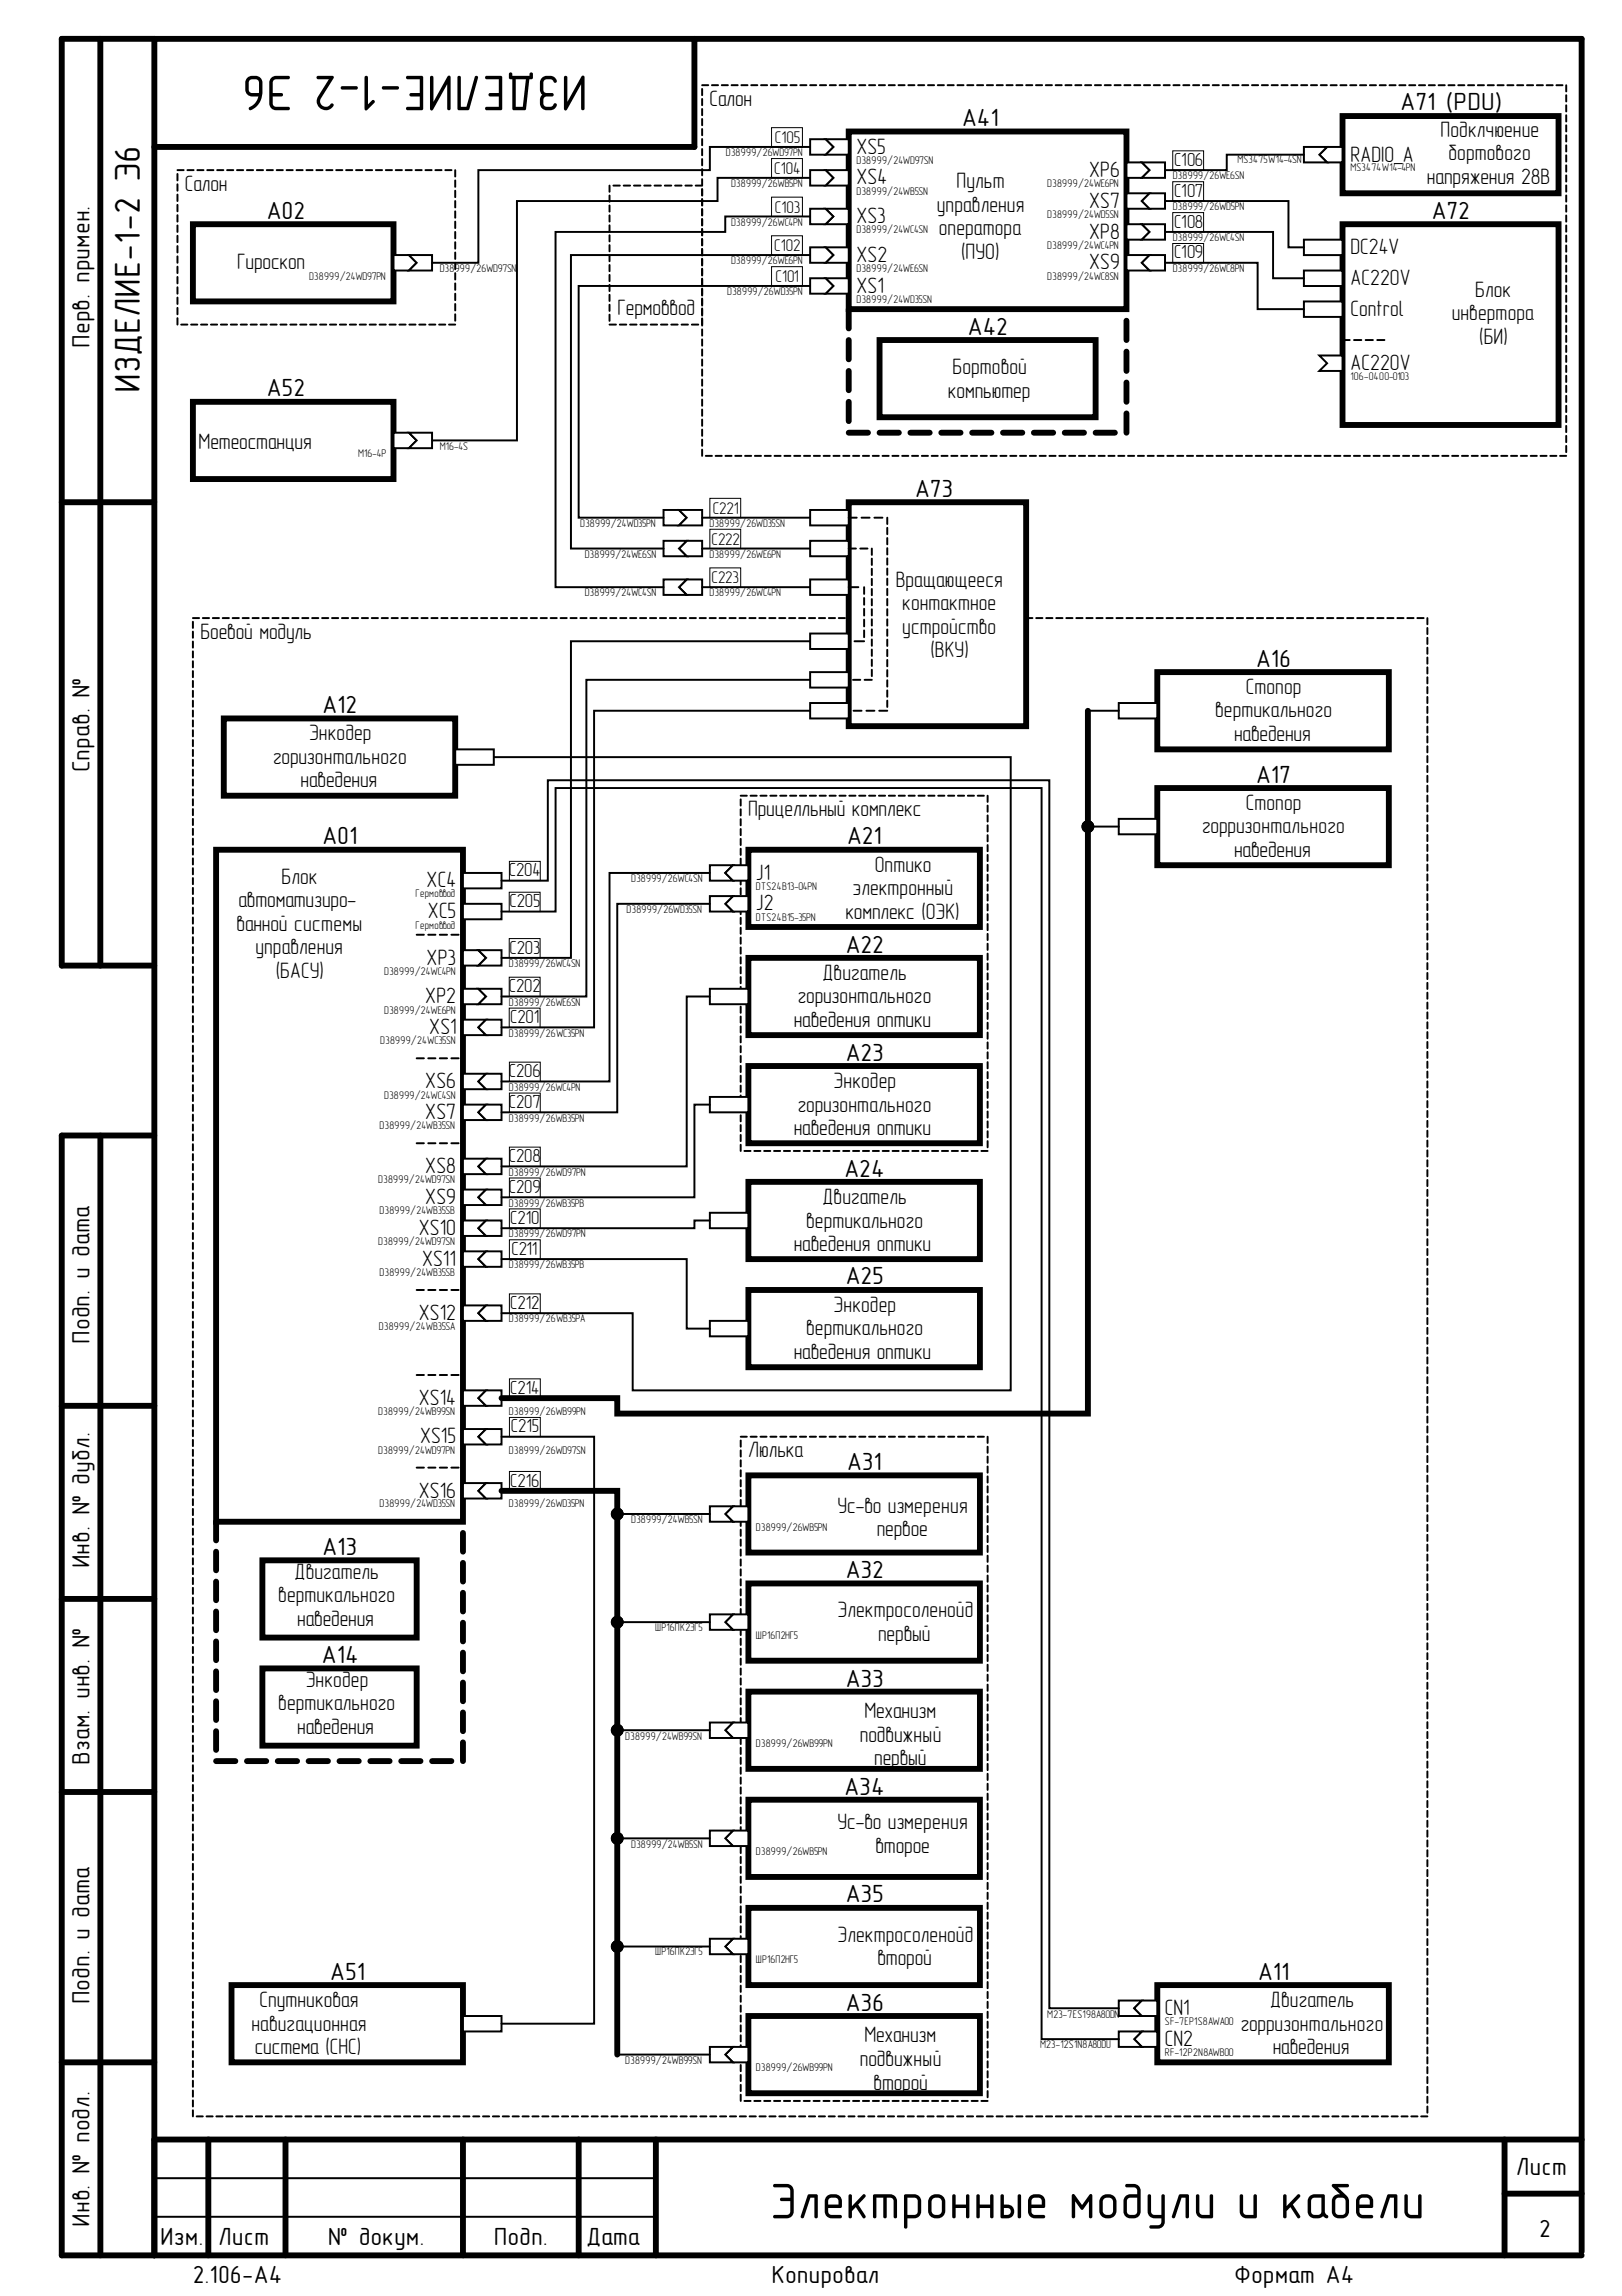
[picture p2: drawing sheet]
<svg xmlns="http://www.w3.org/2000/svg" width="210mm" height="297mm" viewBox="0 0 210 297" stroke-linecap="round" stroke-linejoin="round" font-family="sans-serif">
<defs><g id="words">
<g font-size="6.5">
<text x="76.1" y="9.8" transform="rotate(-180 76.1 9.8)">ИЗДЕЛИЕ-1-2 Э6</text>
<text x="99.6" y="287">Электронные модули и кабели</text>
</g>
<text font-size="4.7" x="18.1" y="50.8" transform="rotate(-90 18.1 50.8)">ИЗДЕЛИЕ-1-2 Э6</text>
<g font-size="3.2">
<text x="124.5" y="16.3">A41</text>
<text x="181.2" y="14.3">A71 (PDU)</text>
<text x="34.5" y="28.3">A02</text>
<text x="185.2" y="28.3">A72</text>
<text x="11.6" y="45" transform="rotate(-90 11.6 45)">Перв. примен.</text>
<text x="125.2" y="43.3">A42</text>
<text x="34.5" y="51.3">A52</text>
<text x="118.4" y="64.3">A73</text>
<text x="162.5" y="86.3">A16</text>
<text x="41.7" y="92.3">A12</text>
<text x="11.6" y="99.9" transform="rotate(-90 11.6 99.9)">Справ. №</text>
<text x="162.5" y="101.3">A17</text>
<text x="41.7" y="109.2">A01</text>
<text x="109.6" y="109.2">A21</text>
<text x="109.4" y="123.3">A22</text>
<text x="109.4" y="137.2">A23</text>
<text x="109.2" y="152.2">A24</text>
<text x="109.4" y="166.2">A25</text>
<text x="11.6" y="173.9" transform="rotate(-90 11.6 173.9)">Подп. и дата</text>
<text x="109.6" y="190.2">A31</text>
<text x="11.6" y="202.9" transform="rotate(-90 11.6 202.9)">Инв. № дубл.</text>
<text x="41.7" y="201.2">A13</text>
<text x="109.4" y="204.2">A32</text>
<text x="41.6" y="215.2">A14</text>
<text x="109.4" y="218.2">A33</text>
<text x="11.6" y="228.4" transform="rotate(-90 11.6 228.4)">Взам. инв. №</text>
<text x="109.2" y="232.2">A34</text>
<text x="109.4" y="246.1">A35</text>
<text x="42.7" y="256.1">A51</text>
<text x="162.8" y="256.1">A11</text>
<text x="11.6" y="259.3" transform="rotate(-90 11.6 259.3)">Подп. и дата</text>
<text x="109.4" y="260.2">A36</text>
<text x="196.2" y="281.4">Лист</text>
<text x="11.6" y="288.1" transform="rotate(-90 11.6 288.1)">Инв. № подл.</text>
<text x="20.7" y="290.4">Изм.</text>
<text x="28.2" y="290.4">Лист</text>
<text x="42.4" y="290.4">№ докум.</text>
<text x="63.9" y="290.4">Подп.</text>
<text x="75.8" y="290.4">Дата</text>
<text x="199.2" y="289.4">2</text>
<text x="24.9" y="295.4">2.106-A4</text>
<text x="99.9" y="295.4">Копировал</text>
<text x="159.7" y="295.4">Формат А4</text>
</g>
<g font-size="2.9">
<text x="91.8" y="13.7">Салон</text>
<text x="186.4" y="17.7">Подклчюение</text>
<text x="110.8" y="23.9">XS4</text>
<text x="110.8" y="19.9">XS5</text>
<text x="140.9" y="22.8">XP6</text>
<text x="174.8" y="20.9">RADIO_A</text>
<text x="184.7" y="23.8">напряжения 28В</text>
<text x="187.4" y="20.7">бортового</text>
<text x="23.9" y="24.7">Салон</text>
<text x="110.8" y="28.8">XS3</text>
<text x="121.2" y="27.4">управления</text>
<text x="123.8" y="24.4">Пульт</text>
<text x="140.9" y="26.9">XS7</text>
<text x="30.7" y="34.9">Гироскоп</text>
<text x="110.8" y="33.8">XS2</text>
<text x="121.5" y="30.5">оператора</text>
<text x="124.4" y="33.5">(ПУО)</text>
<text x="140.9" y="30.9">XP8</text>
<text x="140.9" y="34.9">XS9</text>
<text x="174.8" y="32.9">DC24V</text>
<text x="79.9" y="40.7">Гермоввод</text>
<text x="110.8" y="37.9">XS1</text>
<text x="174.8" y="36.9">AC220V</text>
<text x="174.8" y="40.9">Control</text>
<text x="187.9" y="41.5">инвертора</text>
<text x="190.9" y="38.4">Блок</text>
<text x="174.8" y="47.9">AC220V</text>
<text x="191.4" y="44.5">(БИ)</text>
<text x="122.7" y="51.4">компьютер</text>
<text x="123.3" y="48.4">Бортовой</text>
<text x="25.7" y="58">Метеостанция</text>
<text x="115.9" y="75.9">Вращающееся</text>
<text x="26" y="82.7">Боевой модуль</text>
<text x="116.8" y="78.9">контактное</text>
<text x="116.8" y="82">устройство</text>
<text x="120.4" y="85">(ВКУ)</text>
<text x="161.2" y="89.8">Стопор</text>
<text x="40" y="95.8">Энкодер</text>
<text x="157.3" y="92.8">вертикального</text>
<text x="159.7" y="95.9">наведения</text>
<text x="35.3" y="98.8">горизонтального</text>
<text x="38.9" y="101.9">наведения</text>
<text x="96.8" y="105.6">Прицелльный комплекс</text>
<text x="155.6" y="107.8">горризонтального</text>
<text x="161.2" y="104.7">Стопор</text>
<text x="97.8" y="113.8">J1</text>
<text x="113.2" y="112.8">Оптико</text>
<text x="159.7" y="110.8">наведения</text>
<text x="30.9" y="117.3">автоматизиро-</text>
<text x="36.4" y="114.3">Блок</text>
<text x="55.2" y="114.8">XC4</text>
<text x="55.4" y="118.8">XС5</text>
<text x="97.8" y="117.8">J2</text>
<text x="109.4" y="118.9">комплекс (ОЭК)</text>
<text x="110.3" y="115.8">электронный</text>
<text x="30.6" y="120.4">ванной системы</text>
<text x="33.1" y="123.4">управления</text>
<text x="55.2" y="124.8">XP3</text>
<text x="35.7" y="126.5">(БАСУ)</text>
<text x="55" y="129.8">XP2</text>
<text x="103.2" y="129.8">горизонтального</text>
<text x="106.4" y="126.7">Двигатель</text>
<text x="55.5" y="133.8">XS1</text>
<text x="102.7" y="132.8">наведения оптики</text>
<text x="55" y="140.8">XS6</text>
<text x="103.2" y="143.8">горизонтального</text>
<text x="107.9" y="140.8">Энкодер</text>
<text x="55" y="144.8">XS7</text>
<text x="102.7" y="146.9">наведения оптики</text>
<text x="55" y="151.8">XS8</text>
<text x="55" y="155.8">XS9</text>
<text x="106.4" y="155.8">Двигатель</text>
<text x="54.2" y="159.7">XS10</text>
<text x="102.7" y="161.9">наведения оптики</text>
<text x="104.3" y="158.8">вертикального</text>
<text x="54.6" y="163.8">XS11</text>
<text x="54.2" y="170.7">XS12</text>
<text x="104.3" y="172.8">вертикального</text>
<text x="107.9" y="169.7">Энкодер</text>
<text x="102.7" y="175.8">наведения оптики</text>
<text x="54.2" y="181.7">XS14</text>
<text x="54.4" y="186.7">XS15</text>
<text x="96.8" y="188.5">Люлька</text>
<text x="54.2" y="193.8">XS16</text>
<text x="108.4" y="195.7">Ус-во измерения</text>
<text x="113.5" y="198.7">первое</text>
<text x="36" y="207.3">вертикального</text>
<text x="38.1" y="204.2">Двигатель</text>
<text x="108.4" y="209.2">Электросоленойд</text>
<text x="38.5" y="210.3">наведения</text>
<text x="113.6" y="212.3">первый</text>
<text x="36" y="221.3">вертикального</text>
<text x="39.6" y="218.2">Энкодер</text>
<text x="38.5" y="224.3">наведения</text>
<text x="111.3" y="225.3">подвижный</text>
<text x="111.9" y="222.3">Механизм</text>
<text x="113.1" y="228.4">первый</text>
<text x="108.4" y="236.6">Ус-во измерения</text>
<text x="113.3" y="239.7">второе</text>
<text x="108.4" y="251.2">Электросоленойд</text>
<text x="113.5" y="254.2">второй</text>
<text x="32.6" y="262.7">навигационная</text>
<text x="33.6" y="259.7">Спутниковая</text>
<text x="150.7" y="260.7">CN1</text>
<text x="160.6" y="262.7">горризонтального</text>
<text x="164.4" y="259.7">Двигатель</text>
<text x="33" y="265.8">система (СНС)</text>
<text x="111.3" y="267.3">подвижный</text>
<text x="111.9" y="264.2">Механизм</text>
<text x="150.7" y="264.7">CN2</text>
<text x="164.7" y="265.8">наведения</text>
<text x="113" y="270.3">второй</text>
</g>
<g font-size="2.5">
<text x="151.9" y="21.5">С106</text>
<text x="151.9" y="25.5">С107</text>
<text x="151.9" y="29.4">С108</text>
<text x="151.9" y="33.4">С109</text>
<text x="65.9" y="113.4">С204</text>
<text x="65.9" y="117.3">С205</text>
<text x="65.9" y="123.4">С203</text>
<text x="65.9" y="128.3">С202</text>
<text x="66" y="132.4">С201</text>
<text x="65.9" y="139.3">С206</text>
<text x="65.9" y="143.3">С207</text>
<text x="65.9" y="150.3">С208</text>
<text x="65.9" y="154.3">С209</text>
<text x="66" y="158.4">С210</text>
<text x="66.2" y="162.4">С211</text>
<text x="66" y="169.4">С212</text>
<text x="66" y="180.3">С214</text>
<text x="66.1" y="185.3">С215</text>
<text x="66" y="192.3">С216</text>
</g>
<g font-size="2.2">
<text x="100.2" y="22.5">С104</text>
<text x="100.3" y="18.5">С105</text>
<text x="100.3" y="27.5">С103</text>
<text x="100.2" y="32.5">С102</text>
<text x="100.4" y="36.5">С101</text>
<text x="92.1" y="70.5">С222</text>
<text x="92.2" y="66.5">С221</text>
<text x="92.1" y="75.5">С223</text>
</g>
<g font-size="1.4">
<text x="93.9" y="20.2">D38999/26WD97PN</text>
<text x="110.8" y="21.2">D38999/24WD97SN</text>
<text x="151.8" y="23.2">D38999/26WE6SN</text>
<text x="160.1" y="21.1">MS3475W14-4SN</text>
<text x="174.8" y="22.2">MS3474W14-4PN</text>
<text x="94.6" y="29.2">D38999/26WC4PN</text>
<text x="94.6" y="24.2">D38999/26WB5PN</text>
<text x="110.8" y="25.2">D38999/24WB5SN</text>
<text x="135.5" y="24.2">D38999/24WE6PN</text>
<text x="135.5" y="28.2">D38999/24WD5SN</text>
<text x="151.8" y="27.2">D38999/26WD5PN</text>
<text x="56.9" y="35.2">D38999/26WD97SN</text>
<text x="94.6" y="34.2">D38999/26WE6PN</text>
<text x="110.8" y="35.2">D38999/24WE6SN</text>
<text x="110.8" y="30.2">D38999/24WC4SN</text>
<text x="135.5" y="32.2">D38999/24WC4PN</text>
<text x="151.8" y="31.2">D38999/26WC4SN</text>
<text x="151.8" y="35.2">D38999/26WC8PN</text>
<text x="40" y="36.2">D38999/24WD97PN</text>
<text x="94.1" y="38.2">D38999/26WD35PN</text>
<text x="110.8" y="39.2">D38999/24WD35SN</text>
<text x="135.5" y="36.2">D38999/24WC8SN</text>
<text x="174.8" y="49.2">106-0400-0103</text>
<text x="46.3" y="59.1">M16-4P</text>
<text x="56.9" y="58.2">M16-4S</text>
<text x="75.1" y="68.2">D38999/24WD35PN</text>
<text x="91.8" y="68.2">D38999/26WD35SN</text>
<text x="75.7" y="72.2">D38999/24WE6SN</text>
<text x="75.7" y="77.2">D38999/24WC4SN</text>
<text x="91.8" y="72.2">D38999/26WE6PN</text>
<text x="91.8" y="77.2">D38999/26WC4PN</text>
<text x="53.8" y="116.1">Гермоввод</text>
<text x="81.1" y="118.1">D38999/26WD35SN</text>
<text x="81.7" y="114.1">D38999/26WC4SN</text>
<text x="97.8" y="115.1">DTS24B13-04PN</text>
<text x="97.8" y="119.1">DTS24B15-35PN</text>
<text x="53.8" y="120.1">Гермоввод</text>
<text x="65.9" y="125.1">D38999/26WC4SN</text>
<text x="49.7" y="126.1">D38999/24WC4PN</text>
<text x="49.7" y="131.1">D38999/24WE6PN</text>
<text x="65.9" y="130.1">D38999/26WE6SN</text>
<text x="49.2" y="135.1">D38999/24WC35SN</text>
<text x="65.9" y="134.1">D38999/26WC35PN</text>
<text x="49.7" y="142.1">D38999/24WC4SN</text>
<text x="65.9" y="141.1">D38999/26WC4PN</text>
<text x="49.1" y="146.1">D38999/24WB35SN</text>
<text x="65.9" y="145.1">D38999/26WB35PN</text>
<text x="49" y="153.1">D38999/24WD97SN</text>
<text x="65.9" y="152.1">D38999/26WD97PN</text>
<text x="49" y="161.1">D38999/24WD97SN</text>
<text x="49.1" y="157.1">D38999/24WB35SB</text>
<text x="65.9" y="156.1">D38999/26WB35PB</text>
<text x="65.9" y="160.1">D38999/26WD97PN</text>
<text x="49.1" y="165.1">D38999/24WB35SB</text>
<text x="65.9" y="164.1">D38999/26WB35PB</text>
<text x="49" y="172.1">D38999/24WB35SA</text>
<text x="65.9" y="171.1">D38999/26WB35PA</text>
<text x="49" y="183.1">D38999/24WB99SN</text>
<text x="65.9" y="183.1">D38999/26WB99PN</text>
<text x="49" y="188.1">D38999/24WD97PN</text>
<text x="65.9" y="188.1">D38999/26WD97SN</text>
<text x="49.1" y="195">D38999/24WD35SN</text>
<text x="65.9" y="195">D38999/26WD35PN</text>
<text x="81.7" y="197.1">D38999/24WB5SN</text>
<text x="97.8" y="198.1">D38999/26WB5PN</text>
<text x="84.8" y="211">ШР16ПК2ЭГ5</text>
<text x="97.8" y="212">ШР16П2НГ5</text>
<text x="80.9" y="225.1">D38999/24WB99SN</text>
<text x="97.8" y="226.1">D38999/26WB99PN</text>
<text x="81.7" y="239">D38999/24WB5SN</text>
<text x="97.8" y="240">D38999/26WB5PN</text>
<text x="84.8" y="253">ШР16ПК2ЭГ5</text>
<text x="97.8" y="254">ШР16П2НГ5</text>
<text x="135.5" y="261">M23-7ES198A80DN</text>
<text x="150.7" y="262">SF-7EP1S8AWA00</text>
<text x="80.9" y="267">D38999/24WB99SN</text>
<text x="97.8" y="268">D38999/26WB99PN</text>
<text x="134.6" y="265">M23-12S1N8A80DU</text>
<text x="150.7" y="266">RF-12P2N8AWB00</text>
</g>
</g></defs>
<g fill="none" stroke="#000" stroke-width=".76">
<path d="M13 5v119.9M20 5v286.8M89.9 5v14h-69.9M8 65h12M20 124.9h-12v-119.9h196.7v286.3M13 146.9v144.9M20 146.9h-12v144.9h196.7M8 181.9h12M8 206.9h12M8 231.8h12M8 266.8h12M20 276.8h184.7"/>
<path d="M27 276.8v15M36.9 276.8v15M59.9 276.8v15M74.9 276.8v15M84.9 276.8v15M194.7 276.8v15M194.7 283.8h10"/>
</g>
<path d="M20 286.8h64.9M20 281.8h64.9" fill="none" stroke="#000" stroke-width=".25"/>
<path d="M96.9 109.9h29.9v10h-29.9z" fill-rule="evenodd" fill="#fff"/>
<path d="M96.9 109.9h29.9v10h-29.9z" fill="none" stroke="#000" stroke-width=".76"/>
<path d="M91.9 111.9h3l-1 1 1 1h-3z" fill-rule="evenodd" fill="#fff"/>
<g fill="none" stroke="#000" stroke-width=".25">
<path d="M91.9 111.9h3l-1 1 1 1h-3zM95.9 185.9h.7M95.9 186.4v.8M95.9 187.6v.8M95.9 188.9v.8M95.9 190.2v.8M95.9 191.5v.8M95.9 192.8v.8M95.9 194v.9M95.9 195.3v.8M95.9 196.6v.8M95.9 197.9v.8"/>
<path d="M95.9 199.2v.8M97.1 185.9h.8M98.4 185.9h.8M99.7 185.9h.8M101 185.9h.8M102.3 185.9h.7M103.5 185.9h.8M104.8 185.9h.8M106.1 185.9h.8M107.4 185.9h.8M108.6 185.9h.8M109.9 185.9h.8"/>
<path d="M111.2 185.9h.8M112.5 185.9h.8M113.7 185.9h.8M115 185.9h.8M116.3 185.9h.8M117.6 185.9h.8M118.9 185.9h.8M120.1 185.9h.8M121.4 185.9h.8M122.7 185.9h.8M124 185.9h.8M125.2 185.9h.9"/>
<path d="M126.5 185.9h.8M127.8 185.9v.8M127.8 187.2v.8M127.8 188.4v.8M127.8 189.7v.8M127.8 191v.8M127.8 192.3v.8M127.8 193.6v.8M127.8 194.9v.8M127.8 196.1v.8M127.8 197.4v.8M127.8 198.7v.8"/>
<path d="M127.8 200v.8M95.9 200.5v.8M95.9 201.7v.9M95.9 203v.8M95.9 204.3v.8M95.9 205.6v.8M95.9 206.9v.8M95.9 208.2v.8M95.9 209.4v.8M95.9 210.7v.8M95.9 212v.8M95.9 213.3v.8"/>
<path d="M95.9 214.6v.8M95.9 215.9v.8M95.9 217.1v.8M95.9 218.4v.8M95.9 219.7v.8M127.8 201.3v.8M127.8 202.6v.8M127.8 203.8v.8M127.8 205.1v.8M127.8 206.4v.8M127.8 207.7v.8M127.8 209v.8"/>
<path d="M127.8 210.2v.8M127.8 211.5v.8M127.8 212.8v.8M127.8 214.1v.8M127.8 215.4v.8M127.8 216.7v.8M127.8 217.9v.8M127.8 219.2v.8M95.9 221v.8M95.9 222.3v.8M95.9 223.5v.8M95.9 224.8v.8"/>
<path d="M95.9 226.1v.8M95.9 227.4v.8M95.9 228.7v.8M95.9 230v.8M95.9 231.2v.8M95.9 232.5v.8M95.9 233.8v.8M95.9 235.1v.8M95.9 236.4v.8M95.9 237.7v.8M95.9 238.9v.8M127.8 220.5v.8"/>
<path d="M127.8 221.8v.8M127.8 223.1v.8M127.8 224.3v.9M127.8 225.6v.8M127.8 226.9v.8M127.8 228.2v.8M127.8 229.5v.8M127.8 230.8v.8M127.8 232v.9M127.8 233.3v.8M127.8 234.6v.8M127.8 235.9v.8"/>
<path d="M127.8 237.2v.8M127.8 238.5v.8M127.8 239.7v.8M95.9 240.2v.8M95.9 241.5v.8M95.9 242.8v.8M95.9 244.1v.8M95.9 245.4v.8M95.9 246.6v.8M95.9 247.9v.8M95.9 249.2v.8M95.9 250.5v.8"/>
<path d="M95.9 251.8v.8M95.9 253v.8M95.9 254.3v.8M95.9 255.6v.8M95.9 256.9v.8M95.9 258.2v.8M95.9 259.5v.8M127.8 241v.8M127.8 242.3v.8M127.8 243.6v.8M127.8 244.9v.8M127.8 246.2v.8"/>
<path d="M127.8 247.4v.8M127.8 248.7v.8M127.8 250v.8M127.8 251.3v.8M127.8 252.6v.8M127.8 253.8v.8M127.8 255.1v.8M127.8 256.4v.8M127.8 257.7v.8M127.8 259v.8M95.9 260.7v.8M95.9 262v.8"/>
<path d="M95.9 263.3v.8M95.9 264.6v.8M95.9 265.9v.8M95.9 267.2v.8M95.9 268.4v.8M95.9 269.7v.8M95.9 271v.8M96.3 271.8h.8M97.6 271.8h.8M98.9 271.8h.8M100.2 271.8h.8M101.4 271.8h.9"/>
<path d="M102.7 271.8h.8M104 271.8h.8M105.3 271.8h.8M106.6 271.8h.8M107.8 271.8h.8M109.1 271.8h.8M110.4 271.8h.8M111.7 271.8h.8M112.9 271.8h.8M114.2 271.8h.8M115.5 271.8h.8M116.8 271.8h.8"/>
<path d="M118.1 271.8h.8M119.3 271.8h.8M120.6 271.8h.8M121.9 271.8h.8M123.2 271.8h.8M124.5 271.8h.7M125.7 271.8h.8M127 271.8h.8M127.8 260.3v.8M127.8 261.5v.8M127.8 262.8v.8M127.8 264.1v.8"/>
<path d="M127.8 265.4v.8M127.8 266.7v.8M127.8 268v.8M127.8 269.2v.8M127.8 270.5v.8"/>
</g>
<path d="M109.8 17h36v23h-36z" fill-rule="evenodd" fill="#fff"/>
<path d="M109.8 17h36v23h-36z" fill="none" stroke="#000" stroke-width=".76"/>
<path d="M173.7 29h28v26h-28z" fill-rule="evenodd" fill="#fff"/>
<path d="M173.7 29h28v26h-28z" fill="none" stroke="#000" stroke-width=".76"/>
<path d="M173.7 15h28v10h-28z" fill-rule="evenodd" fill="#fff"/>
<path d="M173.7 15h28v10h-28z" fill="none" stroke="#000" stroke-width=".76"/>
<g fill="none" stroke="#000" stroke-width=".25">
<path d="M95.9 102.9h.7M95.9 103.4v.8M95.9 104.7v.8M95.9 106v.8M95.9 107.2v.8M95.9 108.5v.8M95.9 109.8v.8M95.9 111.1v.8M95.9 112.4v.8M95.9 113.6v.8M95.9 114.9v.8M95.9 116.2v.8"/>
<path d="M95.9 117.5v.8M95.9 118.7v.8M97.1 102.9h.8M98.4 102.9h.8M99.7 102.9h.8M101 102.9h.8M102.2 102.9h.8M103.5 102.9h.8M104.8 102.9h.8M106.1 102.9h.8M107.4 102.9h.8M108.6 102.9h.8"/>
<path d="M109.9 102.9h.8M111.2 102.9h.8M112.5 102.9h.8M113.7 102.9h.8M115 102.9h.8M116.3 102.9h.8M117.6 102.9h.8M118.9 102.9h.8M120.1 102.9h.8M121.4 102.9h.8M122.7 102.9h.8M124 102.9h.8"/>
<path d="M125.2 102.9h.8M126.5 102.9h.8M127.8 102.9v.8M127.8 104.2v.8M127.8 105.5v.8M127.8 106.8v.8M127.8 108v.8M127.8 109.3v.8M127.8 110.6v.8M127.8 111.9v.8M127.8 113.2v.8M127.8 114.4v.8"/>
<path d="M127.8 115.7v.8M127.8 117v.8M127.8 118.3v.8M127.8 119.5v.8M95.9 120v.8M95.9 121.3v.8M95.9 122.6v.8M95.9 123.8v.8M95.9 125.1v.8M95.9 126.4v.8M95.9 127.7v.8M95.9 129v.8"/>
<path d="M95.9 130.2v.8M95.9 131.5v.8M95.9 132.8v.8M95.9 134.1v.8M95.9 135.3v.8M95.9 136.6v.8M95.9 137.9v.8M95.9 139.2v.8M127.8 120.8v.8M127.8 122.1v.8M127.8 123.4v.8M127.8 124.6v.8"/>
<path d="M127.8 125.9v.8M127.8 127.2v.8M127.8 128.5v.8M127.8 129.8v.8M127.8 131v.8M127.8 132.3v.8M127.8 133.6v.8M127.8 134.9v.8M127.8 136.1v.8M127.8 137.4v.8M127.8 138.7v.8M127.8 140v.8"/>
<path d="M95.9 140.4v.8M95.9 141.7v.8M95.9 143v.8M95.9 144.3v.8M95.9 145.6v.7M95.9 146.8v.8M95.9 148.1v.8M96.3 148.9h.8M97.6 148.9h.8M98.9 148.9h.8M100.2 148.9h.8M101.4 148.9h.8"/>
<path d="M102.7 148.9h.8M104 148.9h.8M105.3 148.9h.8M106.6 148.9h.8M107.8 148.9h.8M109.1 148.9h.8M110.4 148.9h.8M111.7 148.9h.8M112.9 148.9h.8M114.2 148.9h.8M115.5 148.9h.8M116.8 148.9h.8"/>
<path d="M118.1 148.9h.8M119.3 148.9h.8M120.6 148.9h.8M121.9 148.9h.8M123.2 148.9h.8M124.4 148.9h.8M125.7 148.9h.8M127 148.9h.8M127.8 141.2v.8M127.8 142.5v.8M127.8 143.8v.8M127.8 145.1v.8"/>
<path d="M127.8 146.3v.8M127.8 147.6v.8"/>
</g>
<path d="M28 109.9h31.9v87h-31.9z" fill-rule="evenodd" fill="#fff"/>
<path d="M28 109.9h31.9v87h-31.9z" fill="none" stroke="#000" stroke-width=".76"/>
<path d="M25 52h25.9v10h-25.9z" fill-rule="evenodd" fill="#fff"/>
<path d="M25 52h25.9v10h-25.9z" fill="none" stroke="#000" stroke-width=".76"/>
<path d="M113.8 44h28v10h-28z" fill-rule="evenodd" fill="#fff"/>
<path d="M113.8 44h28v10h-28z" fill="none" stroke="#000" stroke-width=".76"/>
<path d="M34 215.8h19.9v10h-19.9z" fill-rule="evenodd" fill="#fff"/>
<path d="M34 215.8h19.9v10h-19.9z" fill="none" stroke="#000" stroke-width=".76"/>
<path d="M34 201.9h19.9v10h-19.9z" fill-rule="evenodd" fill="#fff"/>
<g fill="none" stroke="#000" stroke-width=".76">
<path d="M28 196.9v2.4M59.9 198.3v2.4M28 200.7v2.5M28 204.6v2.4M28 208.5v2.4M28 212.4v2.4M28 216.2v2.4M34 201.9h19.9v10h-19.9zM59.9 202.2v2.4M59.9 206.1v2.4M59.9 209.9v2.5M59.9 213.8v2.4"/>
<path d="M59.9 217.7v2.4M28 220.1v2.4M28 224v2.4M28 227.8h2.5M32 227.8h2.5M35.9 227.8h2.5M39.9 227.8h2.5M43.9 227.8h2.5M47.9 227.8h2.5M51.9 227.8h2.5M55.9 227.8h2.5M59.9 221.5v2.5"/>
<path d="M59.9 225.4v2.4"/>
</g>
<path d="M96.9 246.8h29.9v10h-29.9z" fill-rule="evenodd" fill="#fff"/>
<path d="M96.9 246.8h29.9v10h-29.9z" fill="none" stroke="#000" stroke-width=".76"/>
<path d="M96.9 260.8h29.9v10h-29.9z" fill-rule="evenodd" fill="#fff"/>
<path d="M96.9 260.8h29.9v10h-29.9z" fill="none" stroke="#000" stroke-width=".76"/>
<path d="M96.9 190.9h29.9v10h-29.9z" fill-rule="evenodd" fill="#fff"/>
<path d="M96.9 190.9h29.9v10h-29.9z" fill="none" stroke="#000" stroke-width=".76"/>
<path d="M96.9 218.8h29.9v10h-29.9z" fill-rule="evenodd" fill="#fff"/>
<path d="M96.9 218.8h29.9v10h-29.9z" fill="none" stroke="#000" stroke-width=".76"/>
<path d="M96.9 204.9h29.9v10h-29.9z" fill-rule="evenodd" fill="#fff"/>
<path d="M96.9 204.9h29.9v10h-29.9z" fill="none" stroke="#000" stroke-width=".76"/>
<path d="M96.9 232.8h29.9v10h-29.9z" fill-rule="evenodd" fill="#fff"/>
<path d="M96.9 232.8h29.9v10h-29.9z" fill="none" stroke="#000" stroke-width=".76"/>
<path d="M25 29h25.9v10h-25.9z" fill-rule="evenodd" fill="#fff"/>
<g fill="none" stroke="#000" stroke-width=".76">
<path d="M25 29h25.9v10h-25.9zM109.8 40v2.5M109.8 44v2.5M109.8 48v2.5M109.8 52v2.5M109.8 56h2.5M113.8 56h2.5M117.8 56h2.5M121.8 56h2.5M125.8 56h2.5M129.8 56h2.5M133.8 56h2.5"/>
<path d="M137.8 56h2.5M141.8 56h2.5M145.8 41.5v2.5M145.8 45.5v2.5M145.8 49.5v2.5M145.8 53.5v2.5"/>
</g>
<g fill="none" stroke="#000" stroke-width=".25">
<path d="M90.9 11h.8M90.9 11.5v.8M90.9 12.8v.8M90.9 14.1v.8M90.9 15.4v.8M90.9 16.7v.8M90.9 18v.8M90.9 19.3v.8M92.1 11h.8M93.4 11h.8M94.7 11h.8M95.9 11h.8"/>
<path d="M97.2 11h.8M98.5 11h.8M99.8 11h.7M101 11h.8M102.3 11h.8M103.6 11h.8M104.8 11h.8M106.1 11h.8M107.4 11h.8M108.6 11h.8M109.9 11h.8M111.2 11h.8"/>
<path d="M112.5 11h.8M113.7 11h.8M115 11h.8M116.3 11h.8M117.5 11h.8M118.8 11h.8M120.1 11h.8M121.4 11h.8M122.6 11h.8M123.9 11h.8M125.2 11h.8M126.4 11h.8"/>
<path d="M127.7 11h.8M129 11h.8M130.3 11h.8M131.5 11h.8M132.8 11h.8M134.1 11h.8M135.3 11h.8M136.6 11h.8M137.9 11h.8M139.2 11h.7M140.4 11h.8M141.7 11h.8"/>
<path d="M143 11h.8M144.2 11h.8M145.5 11h.8M146.8 11h.8M148 11h.8M149.3 11h.8M150.6 11h.8M151.9 11h.8M153.1 11h.8M154.4 11h.8M155.7 11h.8M156.9 11h.8"/>
<path d="M158.2 11h.8M159.5 11h.8M160.8 11h.7M162 11h.8M163.3 11h.8M164.6 11h.8M165.8 11h.8M167.1 11h.8M168.4 11h.8M169.6 11h.8M170.9 11h.8M172.2 11h.8"/>
<path d="M173.5 11h.8M174.7 11h.8M176 11h.8M177.3 11h.8M178.5 11h.8M179.8 11h.8M181.1 11h.8M182.4 11h.8M183.6 11h.8M184.9 11h.8M186.2 11h.8M187.4 11h.8"/>
<path d="M188.7 11h.8M190 11h.8M191.2 11h.8M192.5 11h.8M193.8 11h.8M195.1 11h.8M196.3 11h.8M197.6 11h.8M198.9 11h.8M200.1 11h.8M201.4 11h.8M202.7 11v.8"/>
<path d="M202.7 12.3v.8M202.7 13.6v.8M202.7 14.9v.8M202.7 16.2v.8M202.7 17.5v.8M202.7 18.8v.8M78.9 24v.8M78.9 25.3v.8M78.9 26.6v.8M78.9 27.9v.8M78.9 29.1v.8M78.9 30.4v.8"/>
<path d="M78.9 31.7v.8M78.9 33v.8M78.9 34.3v.8M78.9 35.6v.8M78.9 36.9v.8M78.9 38.1v.8M78.9 39.4v.8M79.4 24h.8M80.7 24h.8M82 24h.9M83.4 24h.8M84.7 24h.8"/>
<path d="M86 24h.9M87.4 24h.8M88.7 24h.8M90 24h.9M90.9 20.6v.8M90.9 21.9v.8M90.9 23.2v.8M90.9 24.5v.8M90.9 25.8v.8M90.9 27.1v.8M90.9 28.3v.9M90.9 29.6v.9"/>
<path d="M90.9 30.9v.9M90.9 32.2v.9M90.9 33.5v.9M90.9 34.8v.8M90.9 36v.9M90.9 37.3v.9M90.9 38.6v.9M90.9 39.9v.9M202.7 20.1v.8M202.7 21.4v.8M202.7 22.7v.8M202.7 24v.8"/>
<path d="M202.7 25.3v.8M202.7 26.6v.8M202.7 27.9v.8M202.7 29.2v.8M202.7 30.5v.8M202.7 31.8v.8M202.7 33.1v.8M202.7 34.4v.8M202.7 35.6v.9M202.7 36.9v.9M202.7 38.2v.9M202.7 39.5v.8"/>
<path d="M78.9 40.7v.8M78.9 42h.8M80.2 42h.8M81.5 42h.9M82.9 42h.8M84.2 42h.8M85.5 42h.9M86.9 42h.8M88.2 42h.8M89.5 42h.9M90.9 41.2v.9M90.9 42.6v.8"/>
<path d="M90.9 43.9v.8M90.9 45.2v.8M90.9 46.5v.8M90.9 47.8v.8M90.9 49.1v.8M90.9 50.4v.8M90.9 51.7v.8M90.9 53v.8M90.9 54.3v.8M90.9 55.6v.8M90.9 56.9v.8M90.9 58.2v.8"/>
<path d="M91.3 59h.8M92.6 59h.8M93.9 59h.8M95.1 59h.8M96.4 59h.8M97.7 59h.8M99 59h.8M100.2 59h.8M101.5 59h.8M102.8 59h.8M104 59h.8M105.3 59h.8"/>
<path d="M106.6 59h.8M107.9 59h.7M109.1 59h.8M110.4 59h.8M111.7 59h.8M112.9 59h.8M114.2 59h.8M115.5 59h.8M116.8 59h.7M118 59h.8M119.3 59h.8M120.6 59h.8"/>
<path d="M121.8 59h.8M123.1 59h.8M124.4 59h.8M125.6 59h.8M126.9 59h.8M128.2 59h.8M129.5 59h.8M130.7 59h.8M132 59h.8M133.3 59h.8M134.5 59h.8M135.8 59h.8"/>
<path d="M137.1 59h.8M138.4 59h.8M139.6 59h.8M140.9 59h.8M142.2 59h.8M143.4 59h.8M144.7 59h.8M146 59h.8M147.3 59h.7M148.5 59h.8M149.8 59h.8M151.1 59h.8"/>
<path d="M152.3 59h.8M153.6 59h.8M154.9 59h.8M156.1 59h.8M157.4 59h.8M158.7 59h.8M160 59h.8M161.2 59h.8M162.5 59h.8M163.8 59h.8M165 59h.8M166.3 59h.8"/>
<path d="M167.6 59h.8M168.9 59h.7M170.1 59h.8M171.4 59h.8M172.7 59h.8M173.9 59h.8M175.2 59h.8M176.5 59h.8M177.8 59h.7M179 59h.8M180.3 59h.8M181.6 59h.8"/>
<path d="M182.8 59h.8M184.1 59h.8M185.4 59h.8M186.6 59h.8M187.9 59h.8M189.2 59h.8M190.5 59h.7M191.7 59h.8M193 59h.8M194.3 59h.8M195.5 59h.8M196.8 59h.8"/>
<path d="M198.1 59h.8M199.4 59h.7M200.6 59h.8M201.9 59h.8M202.7 40.8v.8M202.7 42.1v.8M202.7 43.4v.8M202.7 44.7v.8M202.7 46v.8M202.7 47.3v.8M202.7 48.6v.8M202.7 49.9v.8"/>
<path d="M202.7 51.2v.8M202.7 52.5v.8M202.7 53.8v.8M202.7 55.1v.8M202.7 56.4v.8M202.7 57.7v.8"/>
</g>
<path d="M94.9 111.9h2v2h-2l-1-1z" fill-rule="evenodd" fill="#fff"/>
<path d="M94.9 111.9h2v2h-2l-1-1z" fill="none" stroke="#000" stroke-width=".25"/>
<path d="M94.9 115.9h2v2h-2l-1-1z" fill-rule="evenodd" fill="#fff"/>
<path d="M94.9 115.9h2v2h-2l-1-1z" fill="none" stroke="#000" stroke-width=".25"/>
<path d="M91.9 115.9h3l-1 1 1 1h-3z" fill-rule="evenodd" fill="#fff"/>
<path d="M91.9 115.9h3l-1 1 1 1h-3z" fill="none" stroke="#000" stroke-width=".25"/>
<path d="M88.9 70h2v2h-2l-1-1z" fill-rule="evenodd" fill="#fff"/>
<path d="M88.9 70h2v2h-2l-1-1z" fill="none" stroke="#000" stroke-width=".25"/>
<path d="M85.9 70h3l-1 1 1 1h-3z" fill-rule="evenodd" fill="#fff"/>
<path d="M85.9 70h3l-1 1 1 1h-3z" fill="none" stroke="#000" stroke-width=".25"/>
<path d="M88.9 75h2v2h-2l-1-1z" fill-rule="evenodd" fill="#fff"/>
<path d="M88.9 75h2v2h-2l-1-1z" fill="none" stroke="#000" stroke-width=".25"/>
<path d="M85.9 75h3l-1 1 1 1h-3z" fill-rule="evenodd" fill="#fff"/>
<path d="M85.9 75h3l-1 1 1 1h-3z" fill="none" stroke="#000" stroke-width=".25"/>
<path d="M145.8 21h2l1 1-1 1h-2z" fill-rule="evenodd" fill="#fff"/>
<path d="M145.8 21h2l1 1-1 1h-2z" fill="none" stroke="#000" stroke-width=".25"/>
<path d="M147.8 21h3v2h-3l1-1z" fill-rule="evenodd" fill="#fff"/>
<path d="M147.8 21h3v2h-3l1-1z" fill="none" stroke="#000" stroke-width=".25"/>
<path d="M145.8 29h2l1 1-1 1h-2z" fill-rule="evenodd" fill="#fff"/>
<path d="M145.8 29h2l1 1-1 1h-2z" fill="none" stroke="#000" stroke-width=".25"/>
<path d="M147.8 29h3v2h-3l1-1z" fill-rule="evenodd" fill="#fff"/>
<path d="M147.8 29h3v2h-3l1-1z" fill="none" stroke="#000" stroke-width=".25"/>
<path d="M106.8 32h3v2h-3l1-1z" fill-rule="evenodd" fill="#fff"/>
<path d="M106.8 32h3v2h-3l1-1z" fill="none" stroke="#000" stroke-width=".25"/>
<path d="M104.8 32h2l1 1-1 1h-2z" fill-rule="evenodd" fill="#fff"/>
<path d="M104.8 32h2l1 1-1 1h-2z" fill="none" stroke="#000" stroke-width=".25"/>
<path d="M106.8 36h3v2h-3l1-1z" fill-rule="evenodd" fill="#fff"/>
<path d="M106.8 36h3v2h-3l1-1z" fill="none" stroke="#000" stroke-width=".25"/>
<path d="M104.8 36h2l1 1-1 1h-2z" fill-rule="evenodd" fill="#fff"/>
<path d="M104.8 36h2l1 1-1 1h-2z" fill="none" stroke="#000" stroke-width=".25"/>
<path d="M106.8 27h3v2h-3l1-1z" fill-rule="evenodd" fill="#fff"/>
<path d="M106.8 27h3v2h-3l1-1z" fill="none" stroke="#000" stroke-width=".25"/>
<path d="M104.8 27h2l1 1-1 1h-2z" fill-rule="evenodd" fill="#fff"/>
<path d="M104.8 27h2l1 1-1 1h-2z" fill="none" stroke="#000" stroke-width=".25"/>
<path d="M50.9 33h2l1 1-1 1h-2z" fill-rule="evenodd" fill="#fff"/>
<path d="M50.9 33h2l1 1-1 1h-2z" fill="none" stroke="#000" stroke-width=".25"/>
<path d="M52.9 33h3v2h-3l1-1z" fill-rule="evenodd" fill="#fff"/>
<path d="M52.9 33h3v2h-3l1-1z" fill="none" stroke="#000" stroke-width=".25"/>
<path d="M106.8 22h3v2h-3l1-1z" fill-rule="evenodd" fill="#fff"/>
<path d="M106.8 22h3v2h-3l1-1z" fill="none" stroke="#000" stroke-width=".25"/>
<path d="M104.8 22h2l1 1-1 1h-2z" fill-rule="evenodd" fill="#fff"/>
<path d="M104.8 22h2l1 1-1 1h-2z" fill="none" stroke="#000" stroke-width=".25"/>
<path d="M106.8 18h3v2h-3l1-1z" fill-rule="evenodd" fill="#fff"/>
<path d="M106.8 18h3v2h-3l1-1z" fill="none" stroke="#000" stroke-width=".25"/>
<path d="M104.8 18h2l1 1-1 1h-2z" fill-rule="evenodd" fill="#fff"/>
<path d="M104.8 18h2l1 1-1 1h-2z" fill="none" stroke="#000" stroke-width=".25"/>
<path d="M50.9 56h2l1 1-1 1h-2z" fill-rule="evenodd" fill="#fff"/>
<path d="M50.9 56h2l1 1-1 1h-2z" fill="none" stroke="#000" stroke-width=".25"/>
<path d="M52.9 56h3v2h-3l1-1z" fill-rule="evenodd" fill="#fff"/>
<path d="M52.9 56h3v2h-3l1-1z" fill="none" stroke="#000" stroke-width=".25"/>
<path d="M94.9 194.9h2v2h-2l-1-1z" fill-rule="evenodd" fill="#fff"/>
<path d="M94.9 194.9h2v2h-2l-1-1z" fill="none" stroke="#000" stroke-width=".25"/>
<path d="M91.9 194.9h3l-1 1 1 1h-3z" fill-rule="evenodd" fill="#fff"/>
<path d="M91.9 194.9h3l-1 1 1 1h-3z" fill="none" stroke="#000" stroke-width=".25"/>
<path d="M94.9 208.9h2v2h-2l-1-1z" fill-rule="evenodd" fill="#fff"/>
<path d="M94.9 208.9h2v2h-2l-1-1z" fill="none" stroke="#000" stroke-width=".25"/>
<path d="M91.9 208.9h3l-1 1 1 1h-3z" fill-rule="evenodd" fill="#fff"/>
<path d="M91.9 208.9h3l-1 1 1 1h-3z" fill="none" stroke="#000" stroke-width=".25"/>
<path d="M94.9 222.8h2v2h-2l-1-1z" fill-rule="evenodd" fill="#fff"/>
<path d="M94.9 222.8h2v2h-2l-1-1z" fill="none" stroke="#000" stroke-width=".25"/>
<path d="M91.9 222.8h3l-1 1 1 1h-3z" fill-rule="evenodd" fill="#fff"/>
<path d="M91.9 222.8h3l-1 1 1 1h-3z" fill="none" stroke="#000" stroke-width=".25"/>
<path d="M94.9 236.8h2v2h-2l-1-1z" fill-rule="evenodd" fill="#fff"/>
<path d="M94.9 236.8h2v2h-2l-1-1z" fill="none" stroke="#000" stroke-width=".25"/>
<path d="M91.9 236.8h3l-1 1 1 1h-3z" fill-rule="evenodd" fill="#fff"/>
<path d="M91.9 236.8h3l-1 1 1 1h-3z" fill="none" stroke="#000" stroke-width=".25"/>
<path d="M94.9 250.8h2v2h-2l-1-1z" fill-rule="evenodd" fill="#fff"/>
<path d="M94.9 250.8h2v2h-2l-1-1z" fill="none" stroke="#000" stroke-width=".25"/>
<path d="M91.9 250.8h3l-1 1 1 1h-3z" fill-rule="evenodd" fill="#fff"/>
<path d="M91.9 250.8h3l-1 1 1 1h-3z" fill="none" stroke="#000" stroke-width=".25"/>
<path d="M94.9 264.8h2v2h-2l-1-1z" fill-rule="evenodd" fill="#fff"/>
<path d="M94.9 264.8h2v2h-2l-1-1z" fill="none" stroke="#000" stroke-width=".25"/>
<path d="M91.9 264.8h3l-1 1 1 1h-3z" fill-rule="evenodd" fill="#fff"/>
<path d="M91.9 264.8h3l-1 1 1 1h-3z" fill="none" stroke="#000" stroke-width=".25"/>
<path d="M59.9 191.9h3l-1 1 1 1h-3z" fill-rule="evenodd" fill="#fff"/>
<path d="M59.9 191.9h3l-1 1 1 1h-3z" fill="none" stroke="#000" stroke-width=".25"/>
<path d="M62.9 191.9h2v2h-2l-1-1z" fill-rule="evenodd" fill="#fff"/>
<path d="M62.9 191.9h2v2h-2l-1-1z" fill="none" stroke="#000" stroke-width=".25"/>
<path d="M170.7 46h3v2h-3l1-1z" fill-rule="evenodd" fill="#fff"/>
<path d="M170.7 46h3v2h-3l1-1zM173.7 44h1M175.2 44h1M176.7 44h1M178.2 44h1" fill="none" stroke="#000" stroke-width=".25"/>
<path d="M145.8 25h3l-1 1 1 1h-3z" fill-rule="evenodd" fill="#fff"/>
<path d="M145.8 25h3l-1 1 1 1h-3z" fill="none" stroke="#000" stroke-width=".25"/>
<path d="M148.8 25h2v2h-2l-1-1z" fill-rule="evenodd" fill="#fff"/>
<path d="M148.8 25h2v2h-2l-1-1z" fill="none" stroke="#000" stroke-width=".25"/>
<path d="M59.9 138.9h3l-1 1 1 1h-3z" fill-rule="evenodd" fill="#fff"/>
<path d="M59.9 138.9h3l-1 1 1 1h-3z" fill="none" stroke="#000" stroke-width=".25"/>
<path d="M62.9 138.9h2v2h-2l-1-1z" fill-rule="evenodd" fill="#fff"/>
<path d="M62.9 138.9h2v2h-2l-1-1z" fill="none" stroke="#000" stroke-width=".25"/>
<path d="M59.9 142.9h3l-1 1 1 1h-3z" fill-rule="evenodd" fill="#fff"/>
<path d="M59.9 142.9h3l-1 1 1 1h-3z" fill="none" stroke="#000" stroke-width=".25"/>
<path d="M62.9 142.9h2v2h-2l-1-1z" fill-rule="evenodd" fill="#fff"/>
<path d="M62.9 142.9h2v2h-2l-1-1z" fill="none" stroke="#000" stroke-width=".25"/>
<path d="M59.9 122.9h2l1 1-1 1h-2z" fill-rule="evenodd" fill="#fff"/>
<path d="M59.9 122.9h2l1 1-1 1h-2z" fill="none" stroke="#000" stroke-width=".25"/>
<path d="M61.9 122.9h3v2h-3l1-1z" fill-rule="evenodd" fill="#fff"/>
<path d="M61.9 122.9h3v2h-3l1-1z" fill="none" stroke="#000" stroke-width=".25"/>
<path d="M59.9 127.9h2l1 1-1 1h-2z" fill-rule="evenodd" fill="#fff"/>
<path d="M59.9 127.9h2l1 1-1 1h-2z" fill="none" stroke="#000" stroke-width=".25"/>
<path d="M61.9 127.9h3v2h-3l1-1z" fill-rule="evenodd" fill="#fff"/>
<path d="M61.9 127.9h3v2h-3l1-1z" fill="none" stroke="#000" stroke-width=".25"/>
<path d="M59.9 149.9h3l-1 1 1 1h-3z" fill-rule="evenodd" fill="#fff"/>
<path d="M59.9 149.9h3l-1 1 1 1h-3z" fill="none" stroke="#000" stroke-width=".25"/>
<path d="M62.9 149.9h2v2h-2l-1-1z" fill-rule="evenodd" fill="#fff"/>
<path d="M62.9 149.9h2v2h-2l-1-1z" fill="none" stroke="#000" stroke-width=".25"/>
<path d="M59.9 153.9h3l-1 1 1 1h-3z" fill-rule="evenodd" fill="#fff"/>
<path d="M59.9 153.9h3l-1 1 1 1h-3z" fill="none" stroke="#000" stroke-width=".25"/>
<path d="M62.9 153.9h2v2h-2l-1-1z" fill-rule="evenodd" fill="#fff"/>
<path d="M53.9 136.9h1M55.4 136.9h1M56.9 136.9h1M58.4 136.9h.9M53.9 147.9h1M55.4 147.9h1M56.9 147.9h1M58.4 147.9h.9M62.9 153.9h2v2h-2l-1-1z" fill="none" stroke="#000" stroke-width=".25"/>
<path d="M59.9 157.9h3l-1 1 1 1h-3z" fill-rule="evenodd" fill="#fff"/>
<path d="M59.9 157.9h3l-1 1 1 1h-3z" fill="none" stroke="#000" stroke-width=".25"/>
<path d="M62.9 157.9h2v2h-2l-1-1z" fill-rule="evenodd" fill="#fff"/>
<path d="M62.9 157.9h2v2h-2l-1-1z" fill="none" stroke="#000" stroke-width=".25"/>
<path d="M59.9 161.9h3l-1 1 1 1h-3z" fill-rule="evenodd" fill="#fff"/>
<path d="M59.9 161.9h3l-1 1 1 1h-3z" fill="none" stroke="#000" stroke-width=".25"/>
<path d="M62.9 161.9h2v2h-2l-1-1z" fill-rule="evenodd" fill="#fff"/>
<path d="M53.9 166.9h1M55.4 166.9h1M56.9 166.9h1M58.4 166.9h.9M62.9 161.9h2v2h-2l-1-1z" fill="none" stroke="#000" stroke-width=".25"/>
<path d="M96.9 123.9h29.9v10h-29.9z" fill-rule="evenodd" fill="#fff"/>
<path d="M96.9 123.9h29.9v10h-29.9z" fill="none" stroke="#000" stroke-width=".76"/>
<path d="M96.9 137.9h29.9v10h-29.9z" fill-rule="evenodd" fill="#fff"/>
<path d="M96.9 137.9h29.9v10h-29.9z" fill="none" stroke="#000" stroke-width=".76"/>
<path d="M96.9 152.9h29.9v10h-29.9z" fill-rule="evenodd" fill="#fff"/>
<path d="M96.9 152.9h29.9v10h-29.9z" fill="none" stroke="#000" stroke-width=".76"/>
<path d="M96.9 166.9h29.9v10h-29.9z" fill-rule="evenodd" fill="#fff"/>
<path d="M96.9 166.9h29.9v10h-29.9z" fill="none" stroke="#000" stroke-width=".76"/>
<path d="M149.8 87h29.9v9.9h-29.9z" fill-rule="evenodd" fill="#fff"/>
<path d="M149.8 87h29.9v9.9h-29.9z" fill="none" stroke="#000" stroke-width=".76"/>
<path d="M149.8 102h29.9v9.9h-29.9z" fill-rule="evenodd" fill="#fff"/>
<path d="M149.8 102h29.9v9.9h-29.9z" fill="none" stroke="#000" stroke-width=".76"/>
<path d="M91.9 127.9h5v2h-5z" fill-rule="evenodd" fill="#fff"/>
<path d="M91.9 127.9h5v2h-5z" fill="none" stroke="#000" stroke-width=".25"/>
<path d="M91.9 141.9h5v2h-5z" fill-rule="evenodd" fill="#fff"/>
<path d="M91.9 141.9h5v2h-5z" fill="none" stroke="#000" stroke-width=".25"/>
<path d="M91.9 156.9h5v2h-5z" fill-rule="evenodd" fill="#fff"/>
<path d="M91.9 156.9h5v2h-5z" fill="none" stroke="#000" stroke-width=".25"/>
<path d="M91.9 170.9h5v2h-5z" fill-rule="evenodd" fill="#fff"/>
<path d="M91.9 170.9h5v2h-5z" fill="none" stroke="#000" stroke-width=".25"/>
<path d="M144.8 91h5v1.9h-5z" fill-rule="evenodd" fill="#fff"/>
<path d="M144.8 91h5v1.9h-5z" fill="none" stroke="#000" stroke-width=".25"/>
<path d="M144.8 105.9h5v2h-5z" fill-rule="evenodd" fill="#fff"/>
<path d="M144.8 105.9h5v2h-5z" fill="none" stroke="#000" stroke-width=".25"/>
<path d="M149.8 256.8h29.9v10h-29.9z" fill-rule="evenodd" fill="#fff"/>
<path d="M149.8 256.8h29.9v10h-29.9z" fill="none" stroke="#000" stroke-width=".76"/>
<path d="M144.8 258.8h3l-1 1 1 1h-3z" fill-rule="evenodd" fill="#fff"/>
<path d="M144.8 258.8h3l-1 1 1 1h-3z" fill="none" stroke="#000" stroke-width=".25"/>
<path d="M147.8 258.8h2v2h-2l-1-1z" fill-rule="evenodd" fill="#fff"/>
<path d="M147.8 258.8h2v2h-2l-1-1z" fill="none" stroke="#000" stroke-width=".25"/>
<path d="M147.8 262.8h2v2h-2l-1-1z" fill-rule="evenodd" fill="#fff"/>
<path d="M147.8 262.8h2v2h-2l-1-1z" fill="none" stroke="#000" stroke-width=".25"/>
<path d="M144.8 262.8h3l-1 1 1 1h-3z" fill-rule="evenodd" fill="#fff"/>
<path d="M144.8 262.8h3l-1 1 1 1h-3z" fill="none" stroke="#000" stroke-width=".25"/>
<path d="M29 92.9h29.9v10h-29.9z" fill-rule="evenodd" fill="#fff"/>
<path d="M29 92.9h29.9v10h-29.9z" fill="none" stroke="#000" stroke-width=".76"/>
<path d="M58.9 96.9h5v2h-5z" fill-rule="evenodd" fill="#fff"/>
<path d="M58.9 96.9h5v2h-5z" fill="none" stroke="#000" stroke-width=".25"/>
<path d="M30 256.8h29.9v10h-29.9z" fill-rule="evenodd" fill="#fff"/>
<path d="M30 256.8h29.9v10h-29.9z" fill="none" stroke="#000" stroke-width=".76"/>
<path d="M59.9 168.9h3l-1 1 1 1h-3z" fill-rule="evenodd" fill="#fff"/>
<path d="M59.9 168.9h3l-1 1 1 1h-3z" fill="none" stroke="#000" stroke-width=".25"/>
<path d="M62.9 168.9h2v2h-2l-1-1z" fill-rule="evenodd" fill="#fff"/>
<path d="M62.9 168.9h2v2h-2l-1-1z" fill="none" stroke="#000" stroke-width=".25"/>
<path d="M59.9 184.9h3l-1 1 1 1h-3z" fill-rule="evenodd" fill="#fff"/>
<path d="M59.9 184.9h3l-1 1 1 1h-3z" fill="none" stroke="#000" stroke-width=".25"/>
<path d="M62.9 184.9h2v2h-2l-1-1z" fill-rule="evenodd" fill="#fff"/>
<path d="M62.9 184.9h2v2h-2l-1-1z" fill="none" stroke="#000" stroke-width=".25"/>
<path d="M59.9 179.9h3l-1 1 1 1h-3z" fill-rule="evenodd" fill="#fff"/>
<path d="M59.9 179.9h3l-1 1 1 1h-3z" fill="none" stroke="#000" stroke-width=".25"/>
<path d="M62.9 179.9h2v2h-2l-1-1z" fill-rule="evenodd" fill="#fff"/>
<path d="M53.9 120.9h1M55.4 120.9h1M56.9 120.9h1M58.4 120.9h.9M62.9 179.9h2v2h-2l-1-1zM53.9 189.9h1M55.4 189.9h1M56.9 189.9h1M58.4 189.9h1" fill="none" stroke="#000" stroke-width=".25"/>
<path d="M59.9 260.8h5v2h-5z" fill-rule="evenodd" fill="#fff"/>
<path d="M59.9 260.8h5v2h-5z" fill="none" stroke="#000" stroke-width=".25"/>
<path d="M171.7 19h2v2h-2l-1-1z" fill-rule="evenodd" fill="#fff"/>
<path d="M171.7 19h2v2h-2l-1-1z" fill="none" stroke="#000" stroke-width=".25"/>
<path d="M168.7 19h3l-1 1 1 1h-3z" fill-rule="evenodd" fill="#fff"/>
<g fill="none" stroke="#000" stroke-width=".25">
<path d="M168.7 19h3l-1 1 1 1h-3zM25 80h.8M26.2 80h.9M27.5 80h.8M28.8 80h.8M30.1 80h.8M31.4 80h.8M32.7 80h.8M34 80h.8M35.3 80h.8M36.5 80h.8M37.8 80h.8"/>
<path d="M39.1 80h.8M40.4 80h.8M41.7 80h.8M43 80h.8M44.3 80h.8M45.5 80h.8M46.8 80h.8M48.1 80h.8M49.4 80h.8M50.7 80h.8M52 80h.8M53.3 80h.8"/>
<path d="M54.5 80h.8M55.8 80h.8M57.1 80h.8M58.4 80h.8M59.7 80h.8M61 80h.8M62.3 80h.8M63.5 80h.8M64.8 80h.8M66.1 80h.8M67.4 80h.8M68.7 80h.8"/>
<path d="M70 80h.8M71.3 80h.8M72.5 80h.8M73.8 80h.8M75.1 80h.8M76.4 80h.8M77.7 80h.8M79 80h.8M80.3 80h.8M81.5 80h.8M82.8 80h.8M84.1 80h.8"/>
<path d="M85.4 80h.8M86.7 80h.8M88 80h.8M89.3 80h.8M90.5 80h.8M91.8 80h.8M93.1 80h.8M94.4 80h.8M95.7 80h.8M97 80h.8M98.3 80h.8M99.5 80h.8"/>
<path d="M100.8 80h.8M102.1 80h.8M103.4 80h.8M104.7 80h.8M106 80h.8M107.3 80h.8M108.5 80h.8M132.8 80h.8M134.1 80h.8M135.4 80h.8M136.7 80h.8M138 80h.8"/>
<path d="M139.3 80h.8M140.6 80h.8M141.9 80h.8M143.2 80h.8M144.5 80h.8M145.8 80h.8M147.1 80h.8M148.4 80h.8M149.7 80h.8M151 80h.8M152.3 80h.8M153.6 80h.8"/>
<path d="M154.9 80h.8M156.2 80h.8M157.5 80h.8M158.8 80h.8M160.1 80h.8M161.4 80h.8M162.7 80h.8M163.9 80h.9M165.2 80h.9M166.5 80h.9M167.8 80h.9M169.1 80h.8"/>
<path d="M170.4 80h.8M171.7 80h.8M173 80h.8M174.3 80h.8M175.6 80h.8M176.9 80h.8M178.2 80h.8M179.5 80h.8M180.8 80h.8M182.1 80h.8M183.4 80h.8M184.7 80v.8"/>
<path d="M25 80.4v.8M25 81.7v.8M25 83v.8M25 84.3v.8M25 85.5v.8M25 86.8v.8M25 88.1v.8M25 89.4v.8M25 90.6v.8M25 91.9v.8M25 93.2v.8M25 94.5v.8"/>
<path d="M25 95.7v.8M25 97v.8M25 98.3v.8M25 99.6v.8M184.7 81.2v.8M184.7 82.5v.8M184.7 83.8v.8M184.7 85.1v.8M184.7 86.3v.8M184.7 87.6v.8M184.7 88.9v.8M184.7 90.2v.8"/>
<path d="M184.7 91.4v.8M184.7 92.7v.8M184.7 94v.8M184.7 95.3v.8M184.7 96.5v.8M184.7 97.8v.8M184.7 99.1v.8M25 100.8v.8M25 102.1v.8M25 103.4v.8M25 104.7v.8M25 105.9v.8"/>
<path d="M25 107.2v.8M25 108.5v.8M25 109.8v.8M25 111v.8M25 112.3v.8M25 113.6v.8M25 114.9v.8M25 116.1v.8M25 117.4v.8M25 118.7v.8M25 120v.8M184.7 100.4v.8"/>
<path d="M184.7 101.6v.8M184.7 102.9v.8M184.7 104.2v.8M184.7 105.5v.8M184.7 106.7v.8M184.7 108v.8M184.7 109.3v.8M184.7 110.6v.8M184.7 111.8v.8M184.7 113.1v.8M184.7 114.4v.8M184.7 115.7v.8"/>
<path d="M184.7 116.9v.8M184.7 118.2v.8M184.7 119.5v.8M25 121.2v.8M25 122.5v.8M25 123.8v.8M25 125.1v.8M25 126.3v.8M25 127.6v.8M25 128.9v.8M25 130.2v.8M25 131.4v.8"/>
<path d="M25 132.7v.8M25 134v.8M25 135.3v.8M25 136.6v.7M25 137.8v.8M25 139.1v.8M184.7 120.8v.8M184.7 122v.8M184.7 123.3v.8M184.7 124.6v.8M184.7 125.9v.8M184.7 127.2v.7"/>
<path d="M184.7 128.4v.8M184.7 129.7v.8M184.7 131v.8M184.7 132.3v.7M184.7 133.5v.8M184.7 134.8v.8M184.7 136.1v.8M184.7 137.3v.9M184.7 138.6v.8M184.7 139.9v.8M25 140.4v.8M25 141.7v.7"/>
<path d="M25 142.9v.8M25 144.2v.8M25 145.5v.8M25 146.8v.7M25 148v.8M25 149.3v.8M25 150.6v.8M25 151.9v.8M25 153.1v.8M25 154.4v.8M25 155.7v.8M25 157v.8"/>
<path d="M25 158.2v.8M25 159.5v.8M184.7 141.2v.8M184.7 142.4v.9M184.7 143.7v.8M184.7 145v.8M184.7 146.3v.8M184.7 147.6v.7M184.7 148.8v.8M184.7 150.1v.8M184.7 151.4v.8M184.7 152.7v.7"/>
<path d="M184.7 153.9v.8M184.7 155.2v.8M184.7 156.5v.8M184.7 157.8v.8M184.7 159v.8M25 160.8v.8M25 162.1v.8M25 163.3v.8M25 164.6v.8M25 165.9v.8M25 167.2v.8M25 168.4v.8"/>
<path d="M25 169.7v.8M25 171v.8M25 172.3v.8M25 173.5v.8M25 174.8v.8M25 176.1v.8M25 177.4v.8M25 178.6v.8M25 179.9v.8M184.7 160.3v.8M184.7 161.6v.8M184.7 162.9v.8"/>
<path d="M184.7 164.1v.8M184.7 165.4v.8M184.7 166.7v.8M184.7 168v.7M184.7 169.2v.8M184.7 170.5v.8M184.7 171.8v.8M184.7 173.1v.8M184.7 174.3v.8M184.7 175.6v.8M184.7 176.9v.8M184.7 178.2v.8"/>
<path d="M184.7 179.4v.8M25 181.2v.8M25 182.5v.8M25 183.7v.8M25 185v.8M25 186.3v.8M25 187.6v.8M25 188.8v.8M25 190.1v.8M25 191.4v.8M25 192.7v.8M25 193.9v.8"/>
<path d="M25 195.2v.8M25 196.5v.8M25 197.8v.8M25 199v.8M184.7 180.7v.8M184.7 182v.8M184.7 183.3v.8M184.7 184.5v.8M184.7 185.8v.8M184.7 187.1v.8M184.7 188.4v.8M184.7 189.6v.8"/>
<path d="M184.7 190.9v.8M184.7 192.2v.8M184.7 193.5v.8M184.7 194.7v.8M184.7 196v.8M184.7 197.3v.8M184.7 198.6v.8M184.7 199.8v.8M25 200.3v.8M25 201.6v.8M25 202.9v.8M25 204.1v.8"/>
<path d="M25 205.4v.8M25 206.7v.8M25 208v.8M25 209.2v.8M25 210.5v.8M25 211.8v.8M25 213.1v.8M25 214.3v.8M25 215.6v.8M25 216.9v.8M25 218.2v.8M25 219.4v.8"/>
<path d="M184.7 201.1v.8M184.7 202.4v.8M184.7 203.7v.8M184.7 204.9v.8M184.7 206.2v.8M184.7 207.5v.8M184.7 208.8v.8M184.7 210v.8M184.7 211.3v.8M184.7 212.6v.8M184.7 213.9v.8M184.7 215.1v.8"/>
<path d="M184.7 216.4v.8M184.7 217.7v.8M184.7 219v.8M25 220.7v.8M25 222v.8M25 223.3v.8M25 224.5v.8M25 225.8v.8M25 227.1v.8M25 228.4v.8M25 229.6v.8M25 230.9v.8"/>
<path d="M25 232.2v.8M25 233.5v.8M25 234.7v.8M25 236v.8M25 237.3v.8M25 238.6v.8M25 239.9v.7M184.7 220.2v.8M184.7 221.5v.8M184.7 222.8v.8M184.7 224.1v.8M184.7 225.3v.8"/>
<path d="M184.7 226.6v.8M184.7 227.9v.8M184.7 229.2v.8M184.7 230.4v.8M184.7 231.7v.8M184.7 233v.8M184.7 234.3v.8M184.7 235.5v.8M184.7 236.8v.8M184.7 238.1v.8M184.7 239.4v.8M25 241.1v.8"/>
<path d="M25 242.4v.8M25 243.7v.8M25 245v.7M25 246.2v.8M25 247.5v.8M25 248.8v.8M25 250v.9M25 251.3v.8M25 252.6v.8M25 253.9v.8M25 255.1v.9M25 256.4v.8"/>
<path d="M25 257.7v.8M25 259v.8M184.7 240.6v.8M184.7 241.9v.8M184.7 243.2v.8M184.7 244.5v.8M184.7 245.7v.8M184.7 247v.8M184.7 248.3v.8M184.7 249.6v.8M184.7 250.9v.7M184.7 252.1v.8"/>
<path d="M184.7 253.4v.8M184.7 254.7v.8M184.7 256v.7M184.7 257.2v.8M184.7 258.5v.8M184.7 259.8v.8M25 260.3v.7M25 261.5v.8M25 262.8v.8M25 264.1v.8M25 265.4v.7M25 266.6v.8"/>
<path d="M25 267.9v.8M25 269.2v.8M25 270.5v.8M25 271.7v.8M25 273v.8M25.4 273.8h.8M26.7 273.8h.8M28 273.8h.8M29.3 273.8h.8M30.6 273.8h.8M31.8 273.8h.8M33.1 273.8h.8"/>
<path d="M34.4 273.8h.8M35.7 273.8h.8M36.9 273.8h.9M38.2 273.8h.8M39.5 273.8h.8M40.8 273.8h.8M42.1 273.8h.8M43.3 273.8h.8M44.6 273.8h.8M45.9 273.8h.8M47.2 273.8h.8M48.4 273.8h.8"/>
<path d="M49.7 273.8h.8M51 273.8h.8M52.3 273.8h.8M53.6 273.8h.8M54.8 273.8h.8M56.1 273.8h.8M57.4 273.8h.8M58.7 273.8h.8M60 273.8h.7M61.2 273.8h.8M62.5 273.8h.8M63.8 273.8h.8"/>
<path d="M65.1 273.8h.8M66.3 273.8h.8M67.6 273.8h.8M68.9 273.8h.8M70.2 273.8h.8M71.5 273.8h.8M72.7 273.8h.8M74 273.8h.8M75.3 273.8h.8M76.6 273.8h.8M77.8 273.8h.8M79.1 273.8h.8"/>
<path d="M80.4 273.8h.8M81.7 273.8h.8M83 273.8h.8M84.2 273.8h.8M85.5 273.8h.8M86.8 273.8h.8M88.1 273.8h.8M89.3 273.8h.8M90.6 273.8h.8M91.9 273.8h.8M93.2 273.8h.8M94.5 273.8h.8"/>
<path d="M95.7 273.8h.8M97 273.8h.8M98.3 273.8h.8M99.6 273.8h.8M100.8 273.8h.8M102.1 273.8h.8M103.4 273.8h.8M104.7 273.8h.8M106 273.8h.8M107.2 273.8h.8M108.5 273.8h.8M109.8 273.8h.8"/>
<path d="M111.1 273.8h.8M112.4 273.8h.7M113.6 273.8h.8M114.9 273.8h.8M116.2 273.8h.8M117.5 273.8h.8M118.7 273.8h.8M120 273.8h.8M121.3 273.8h.8M122.6 273.8h.8M123.9 273.8h.7M125.1 273.8h.8"/>
<path d="M126.4 273.8h.8M127.7 273.8h.8M129 273.8h.8M130.2 273.8h.8M131.5 273.8h.8M132.8 273.8h.8M134.1 273.8h.8M135.4 273.8h.8M136.6 273.8h.8M137.9 273.8h.8M139.2 273.8h.8M140.5 273.8h.8"/>
<path d="M141.7 273.8h.8M143 273.8h.8M144.3 273.8h.8M145.6 273.8h.8M146.9 273.8h.8M148.1 273.8h.8M149.4 273.8h.8M150.7 273.8h.8M152 273.8h.8M153.2 273.8h.8M154.5 273.8h.8M155.8 273.8h.8"/>
<path d="M157.1 273.8h.8M158.4 273.8h.8M159.6 273.8h.8M160.9 273.8h.8M162.2 273.8h.8M163.5 273.8h.8M164.8 273.8h.7M166 273.8h.8M167.3 273.8h.8M168.6 273.8h.8M169.9 273.8h.8M171.1 273.8h.8"/>
<path d="M172.4 273.8h.8M173.7 273.8h.8M175 273.8h.8M176.3 273.8h.7M177.5 273.8h.8M178.8 273.8h.8M180.1 273.8h.8M181.4 273.8h.8M182.6 273.8h.8M183.9 273.8h.8M184.7 261v.9M184.7 262.3v.8"/>
<path d="M184.7 263.6v.8M184.7 264.9v.8M184.7 266.1v.9M184.7 267.4v.8M184.7 268.7v.8M184.7 270v.8M184.7 271.3v.7M184.7 272.5v.8"/>
</g>
<path d="M109.8 65h23v28.9h-23z" fill-rule="evenodd" fill="#fff"/>
<path d="M109.8 65h23v28.9h-23z" fill="none" stroke="#000" stroke-width=".76"/>
<path d="M145.8 33h3l-1 1 1 1h-3z" fill-rule="evenodd" fill="#fff"/>
<path d="M145.8 33h3l-1 1 1 1h-3z" fill="none" stroke="#000" stroke-width=".25"/>
<path d="M148.8 33h2v2h-2l-1-1z" fill-rule="evenodd" fill="#fff"/>
<path d="M148.8 33h2v2h-2l-1-1z" fill="none" stroke="#000" stroke-width=".25"/>
<path d="M168.7 31h5v2h-5z" fill-rule="evenodd" fill="#fff"/>
<path d="M168.7 31h5v2h-5z" fill="none" stroke="#000" stroke-width=".25"/>
<path d="M168.7 35h5v2h-5z" fill-rule="evenodd" fill="#fff"/>
<path d="M168.7 35h5v2h-5z" fill="none" stroke="#000" stroke-width=".25"/>
<path d="M168.7 39h5v2h-5z" fill-rule="evenodd" fill="#fff"/>
<path d="M168.7 39h5v2h-5z" fill="none" stroke="#000" stroke-width=".25"/>
<path d="M59.9 112.9h5v2h-5z" fill-rule="evenodd" fill="#fff"/>
<path d="M59.9 112.9h5v2h-5z" fill="none" stroke="#000" stroke-width=".25"/>
<path d="M59.9 116.9h5v2h-5z" fill-rule="evenodd" fill="#fff"/>
<path d="M59.9 116.9h5v2h-5z" fill="none" stroke="#000" stroke-width=".25"/>
<path d="M59.9 131.9h3l-1 1 1 1h-3z" fill-rule="evenodd" fill="#fff"/>
<path d="M59.9 131.9h3l-1 1 1 1h-3z" fill="none" stroke="#000" stroke-width=".25"/>
<path d="M62.9 131.9h2v2h-2l-1-1z" fill-rule="evenodd" fill="#fff"/>
<path d="M62.9 131.9h2v2h-2l-1-1zM53.9 177.9h1M55.4 177.9h1M56.9 177.9h1M58.4 177.9h1" fill="none" stroke="#000" stroke-width=".25"/>
<path d="M85.9 66h2l1 1-1 1h-2z" fill-rule="evenodd" fill="#fff"/>
<path d="M85.9 66h2l1 1-1 1h-2z" fill="none" stroke="#000" stroke-width=".25"/>
<path d="M87.9 66h3v2h-3l1-1z" fill-rule="evenodd" fill="#fff"/>
<path d="M87.9 66h3v2h-3l1-1z" fill="none" stroke="#000" stroke-width=".25"/>
<path d="M104.8 66h5v2h-5z" fill-rule="evenodd" fill="#fff"/>
<path d="M104.8 66h5v2h-5z" fill="none" stroke="#000" stroke-width=".25"/>
<path d="M104.8 70h5v2h-5z" fill-rule="evenodd" fill="#fff"/>
<path d="M104.8 70h5v2h-5z" fill="none" stroke="#000" stroke-width=".25"/>
<path d="M104.8 75h5v2h-5z" fill-rule="evenodd" fill="#fff"/>
<path d="M104.8 75h5v2h-5z" fill="none" stroke="#000" stroke-width=".25"/>
<path d="M104.8 82h5v2h-5z" fill-rule="evenodd" fill="#fff"/>
<path d="M104.8 82h5v2h-5z" fill="none" stroke="#000" stroke-width=".25"/>
<path d="M104.8 87h5v2h-5z" fill-rule="evenodd" fill="#fff"/>
<path d="M104.8 87h5v2h-5z" fill="none" stroke="#000" stroke-width=".25"/>
<path d="M104.8 91h5v1.9h-5z" fill-rule="evenodd" fill="#fff"/>
<g fill="none" stroke="#000" stroke-width=".25">
<path d="M104.8 19h-12.9v3h-30v12h-6M23 22h.8M23 22.5v.8M23 23.8v.9M23 25.2v.8M23 26.5v.8M23 27.8v.9M23 29.2v.8M23 30.5v.8M23 31.8v.9M23 33.2v.8M23 34.5v.8"/>
<path d="M23 35.8v.9M23 37.2v.8M23 38.5v.8M23 39.8v.9M24.2 22h.9M25.5 22h.8M26.8 22h.8M28.1 22h.8M29.4 22h.8M30.7 22h.8M32 22h.8M33.2 22h.8"/>
<path d="M34.5 22h.8M35.8 22h.8M37.1 22h.8M38.4 22h.8M39.7 22h.8M40.9 22h.8M42.2 22h.8M43.5 22h.8M44.8 22h.8M46.1 22h.8M47.4 22h.8M48.6 22h.8"/>
<path d="M49.9 22h.8M51.2 22h.8M52.5 22h.8M53.8 22h.8M55.1 22h.8M56.3 22h.8M57.6 22h.8M58.9 22v.8M58.9 23.3v.9M58.9 24.7v.8M58.9 26v.8M58.9 27.3v.9"/>
<path d="M58.9 28.7v.8M58.9 30v.8M58.9 31.3v.9M58.9 32.7v.8M58.9 34v.8M58.9 35.3v.9M58.9 36.7v.8M58.9 38v.8M58.9 39.3v.9M104.8 23h-11.9v3h-26v31h-11M104.8 28h-10.9v2h-22v46h14M104.8 33h-30.9v38h12"/>
<path d="M104.8 37h-29.9v30h11M150.8 34h12v6h5.9M150.8 30h13.9v6h4M150.8 26h15.9v6h2M168.7 20h-9.9v2h-8M23 41.2v.8M23.4 42h.8M24.7 42h.8M26 42h.8M27.3 42h.8M28.6 42h.8M29.9 42h.8"/>
<path d="M31.2 42h.8M32.4 42h.8M33.7 42h.8M35 42h.8M36.3 42h.8M37.6 42h.8M38.8 42h.9M40.1 42h.8M41.4 42h.8M42.7 42h.8M44 42h.8M45.3 42h.8"/>
<path d="M46.6 42h.8M47.8 42h.8M49.1 42h.8M50.4 42h.8M51.7 42h.8M53 42h.8M54.3 42h.8M55.5 42h.8M56.8 42h.8M58.1 42h.8M58.9 40.7v.8M90.9 76h13.9"/>
<path d="M90.9 71h13.9M90.9 67h13.9M109.8 76h1.3M109.8 71h1M109.8 67h1.1M111.3 71h1M111.5 67h1M111.8 76v.8M111.8 77.4v.8M111.8 78.8v.8M112.8 71v.8M112.8 72.3v.8"/>
<path d="M112.8 73.6v.8M112.8 74.9v.8M112.8 76.2v.8M112.8 77.5v.8M112.8 78.8v.8M113.2 67h1M114.8 67v.8M114.8 68.3v.8M114.8 69.6v.8M114.8 70.9v.8M114.8 72.2v.9M114.8 73.5v.9"/>
<path d="M114.8 74.9v.8M114.8 76.2v.8M114.8 77.5v.8M114.8 78.8v.8M63.9 98h66.9v81.9h-48.9v-10h-17M104.8 91h5v1.9h-5zM104.8 92h-27.9v40.9h-12M104.8 88h-28.9v40.9h-11M104.8 83h-30.9v40.9h-9M110.4 88h.9M110.5 92h1M110.6 83h1.2"/>
<path d="M111.8 80.2v.8M111.8 81.6v.8M111.9 88h.9M112.1 92h1.1M112.8 80.1v.8M112.8 81.4v.8M112.8 82.7v.8M112.8 84v.9M112.8 85.3v.9M112.8 86.6v.9M113.8 92h1M114.8 80.1v.8"/>
<path d="M114.8 81.4v.9M114.8 82.7v.9M114.8 84.1v.8M114.8 85.4v.8M114.8 86.7v.8M114.8 88v.8M114.8 89.3v.8M114.8 90.6v.9M140.8 92h4M64.9 117.9h7v-15.9h62.9v161.8h10M64.9 113.9h6v-13h64.9v158.9h9M91.9 116.9h-12v27h-15"/>
<path d="M91.9 112.9h-13v27h-14M140.8 106.9h4M91.9 128.9h-3v22h-24M91.9 157.9h-2v1h-25M91.9 142.9h-2v12h-25M64.9 162.9h24v9h3M64.9 185.9h12v75.9h-12M79.9 195.9h12M79.9 209.9h12M79.9 237.8h12M79.9 223.8h12M79.9 251.8h12"/>
<path d="M79.9 265.8h12"/>
</g>
<g fill="none" stroke="#000" stroke-width=".13">
<path d="M99.8 16.5h4v2.5h-4zM151.8 19.5h4v2.5h-4zM99.8 20.5h4v2.5h-4zM99.8 25.5h4v2.5h-4zM99.8 30.5h4v2.5h-4zM99.8 34.5h4v2.5h-4zM151.8 23.5h4v2.5h-4zM151.8 27.5h4v2.5h-4zM151.8 31.5h4v2.5h-4zM91.9 64.5h4v2.5h-4zM91.9 68.5h4v2.5h-4zM91.9 73.5h4v2.5h-4z"/>
<path d="M65.9 115.4h4v2.5h-4zM65.9 111.4h4v2.5h-4zM65.9 126.4h4v2.5h-4zM65.9 130.4h4v2.5h-4zM65.9 121.4h4v2.5h-4zM65.9 137.4h4v2.5h-4zM65.9 141.4h4v2.5h-4zM65.9 148.4h4v2.5h-4zM65.9 152.4h4v2.5h-4zM65.9 156.4h4v2.5h-4zM65.9 160.4h4v2.5h-4zM65.9 167.4h4v2.5h-4z"/>
<path d="M65.9 178.4h4v2.5h-4zM65.9 183.4h4v2.5h-4zM65.9 190.4h4v2.5h-4z"/>
<circle cx="140.8" cy="106.9" r=".76"/>
<circle cx="79.9" cy="195.9" r=".76"/>
<circle cx="79.9" cy="209.9" r=".76"/>
<circle cx="79.9" cy="223.8" r=".76"/>
<circle cx="79.9" cy="237.8" r=".76"/>
<circle cx="79.9" cy="251.8" r=".76"/>
</g>
<path d="M140.8 92v90.9h-60.9v-2h-15M64.9 192.9h15v72.9" fill="none" stroke="#000" stroke-width=".76"/>
<g fill="#000">
<circle cx="140.8" cy="106.9" r=".76"/>
<circle cx="79.9" cy="195.9" r=".76"/>
<circle cx="79.9" cy="209.9" r=".76"/>
<circle cx="79.9" cy="223.8" r=".76"/>
<circle cx="79.9" cy="237.8" r=".76"/>
<circle cx="79.9" cy="251.8" r=".76"/>
</g>
<use href="#words"/>
</svg>
